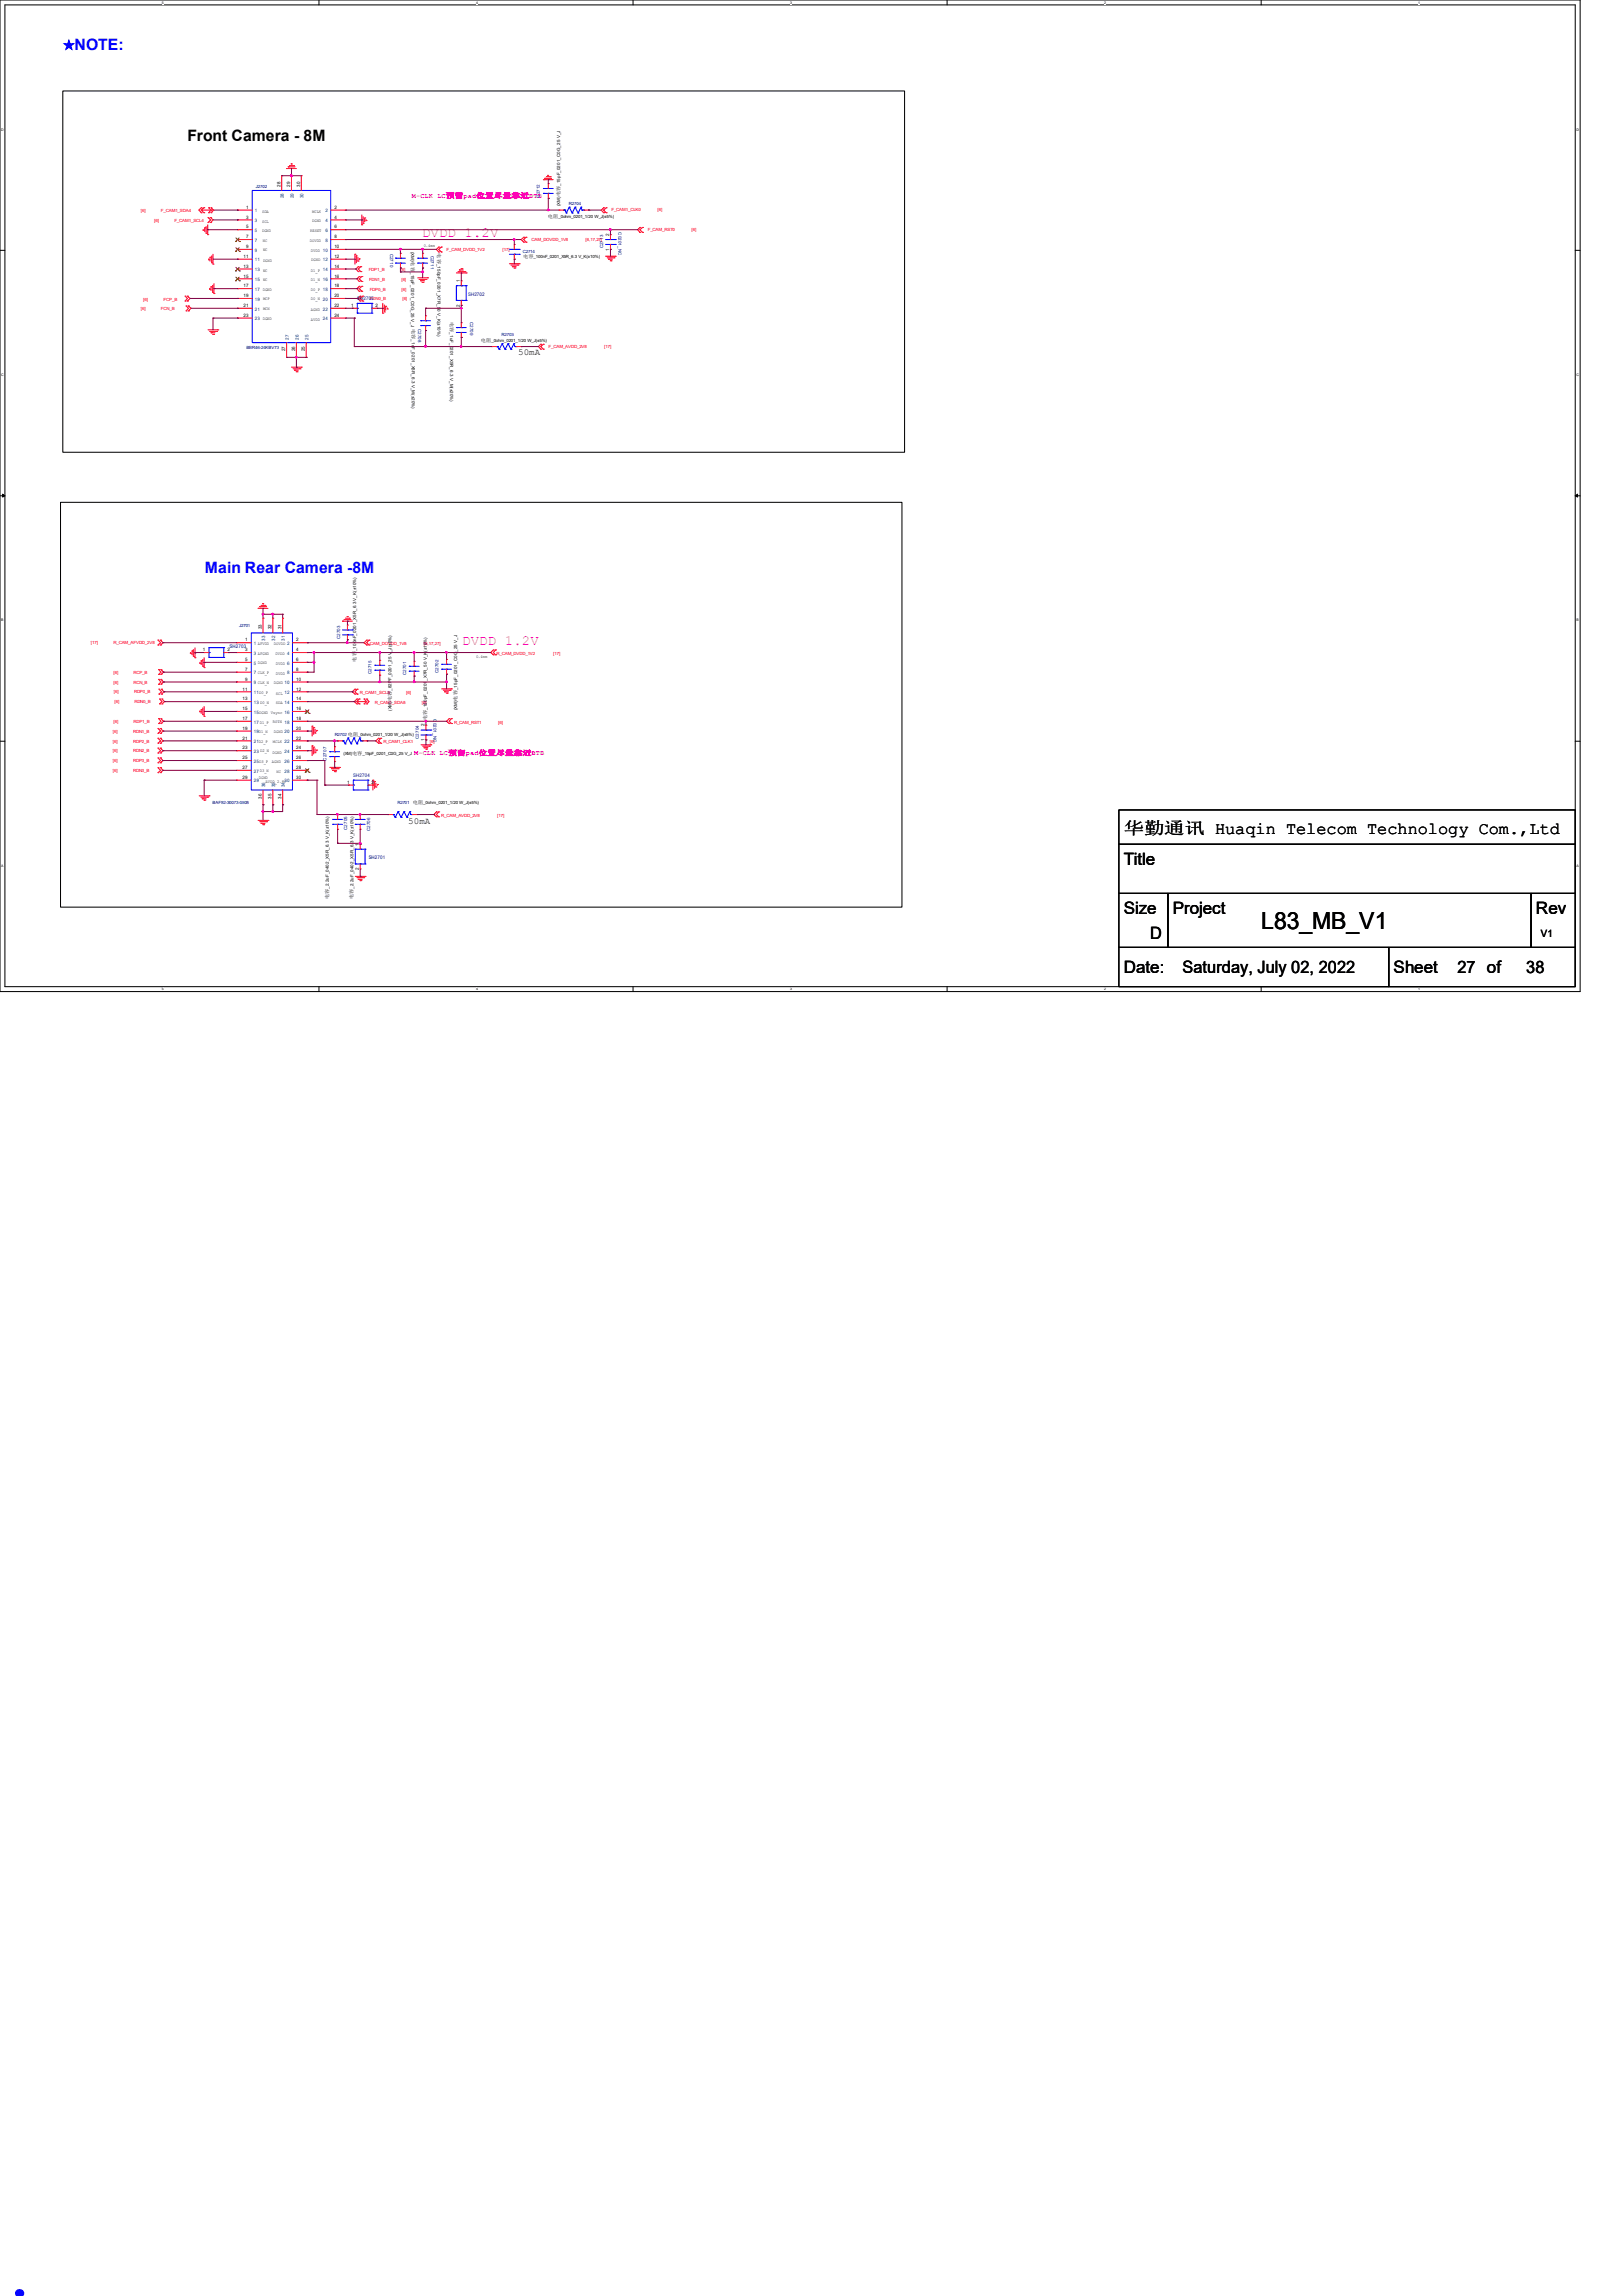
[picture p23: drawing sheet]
<svg xmlns="http://www.w3.org/2000/svg" width="210mm" height="297mm" viewBox="0 0 210 297" stroke-linecap="round" stroke-linejoin="round" font-family="sans-serif">
<defs><g id="words">
<text font-size="8.5" fill="#00f" x="0" y="297">.</text>
<text font-size="3" x="163.2" y="120.2">L83_MB_V1</text>
<g font-size="2.2">
<text x="145.4" y="107.9">华勤通讯 Huaqin Telecom Technology Com.,Ltd</text>
<text x="145.4" y="111.9">Title</text>
<text x="145.4" y="118.2">Size</text>
<text x="151.8" y="118.2">Project</text>
<text x="198.7" y="118.2">Rev</text>
<text x="145.4" y="125.9">Date:</text>
<text x="148.8" y="121.4">D</text>
<text x="153" y="125.9">Saturday, July 02, 2022</text>
<text x="180.3" y="125.9">Sheet</text>
<text x="188.6" y="125.9">27 of</text>
<text x="197.5" y="125.9">38</text>
</g>
<g font-size="2" fill="#00f">
<text x="9.7" y="6.4">NOTE:</text>
<text x="26.5" y="74.1">Main Rear Camera -8M</text>
</g>
<text font-size="2" x="24.3" y="18.2">Front Camera - 8M</text>
<g font-size="1.8" fill="#f0f">
<text x="54.6" y="30.6">DVDD 1.2V</text>
<text x="59.8" y="83.4">DVDD 1.2V</text>
</g>
<text font-size="1.7" fill="#00f" x="8.2" y="6.4">★</text>
<text font-size="1.3" x="199.4" y="121.2">V1</text>
<g font-size="1.2">
<text x="67.1" y="45.9">50mA</text>
<text x="52.8" y="106.6">50mA</text>
</g>
<g font-size=".9" fill="#f0f">
<text x="53.3" y="25.6">M-CLK LC预留pad位置尽量靠近BTB</text>
<text x="53.6" y="97.7">M-CLK LC预留pad位置尽量靠近BTB</text>
</g>
<g font-size=".6" fill="#f00">
<text x="18.2" y="27.5">[6]</text>
<text x="19.9" y="28.7">[6]</text>
<text x="20.8" y="27.5">F_CAM1_SDA4</text>
<text x="22.6" y="28.7">F_CAM1_SCL4</text>
<text x="79.1" y="27.3">F_CAM1_CLK0</text>
<text x="83.8" y="29.9">F_CAM_RST0</text>
<text x="85.1" y="27.3">[6]</text>
<text x="89.5" y="29.9">[6]</text>
<text x="47.7" y="35.1">FDP1_B</text>
<text x="51.8" y="35.1">[6]</text>
<text x="57.8" y="32.4">F_CAM_DVDD_1V2</text>
<text x="65" y="32.4">[17]</text>
<text x="68.8" y="31.2">CAM_DOVDD_1V8</text>
<text x="75.8" y="31.2">[6,17,27]</text>
<text x="18.2" y="40.1">[6]</text>
<text x="18.5" y="38.9">[6]</text>
<text x="20.8" y="40.1">FCN_B</text>
<text x="21.2" y="38.9">FCP_B</text>
<text x="47.8" y="36.3">FDN1_B</text>
<text x="47.8" y="37.6">FDP0_B</text>
<text x="47.9" y="38.9">FDN0_B</text>
<text x="51.9" y="36.3">[6]</text>
<text x="51.9" y="37.6">[6]</text>
<text x="52.1" y="38.9">[6]</text>
<text x="71" y="45">F_CAM_AVDD_2V8</text>
<text x="78.2" y="45">[17]</text>
<text x="11.8" y="83.4">[17]</text>
<text x="14.7" y="83.4">R_CAM_AFVDD_2V8</text>
<text x="47.9" y="83.4">CAM_DOVDD_1V8</text>
<text x="54.9" y="83.4">[6,17,27]</text>
<text x="14.7" y="87.2">[6]</text>
<text x="14.7" y="88.4">[6]</text>
<text x="14.7" y="89.7">[6]</text>
<text x="17.3" y="87.2">RCP_B</text>
<text x="17.3" y="88.4">RCN_B</text>
<text x="17.4" y="89.7">RDP0_B</text>
<text x="46.6" y="89.8">R_CAM1_SCL8</text>
<text x="52.6" y="89.8">[6]</text>
<text x="64.3" y="84.7">R_CAM_DVDD_1V2</text>
<text x="71.6" y="84.7">[17]</text>
<text x="14.6" y="94.8">[6]</text>
<text x="14.7" y="93.5">[6]</text>
<text x="14.8" y="91">[6]</text>
<text x="17.2" y="94.8">RDN1_B</text>
<text x="17.3" y="93.5">RDP1_B</text>
<text x="17.4" y="91">RDN0_B</text>
<text x="48.5" y="91.1">R_CAM1_SDA8</text>
<text x="54.6" y="91.1">[6]</text>
<text x="58.8" y="93.6">R_CAM_RST1</text>
<text x="64.5" y="93.6">[6]</text>
<text x="14.6" y="98.6">[6]</text>
<text x="14.6" y="99.9">[6]</text>
<text x="14.6" y="96.1">[6]</text>
<text x="14.6" y="97.3">[6]</text>
<text x="17.2" y="98.6">RDP3_B</text>
<text x="17.2" y="99.9">RDN3_B</text>
<text x="17.2" y="96.1">RDP2_B</text>
<text x="17.2" y="97.3">RDN2_B</text>
<text x="49.6" y="96.1">R_CAM1_CLK1</text>
<text x="55.6" y="96.1">[6]</text>
<text x="57.1" y="105.7">R_CAM_AVDD_2V8</text>
<text x="64.3" y="105.7">[17]</text>
</g>
<g font-size=".6">
<text x="31.8" y="27">1</text>
<text x="31.8" y="28.3">3</text>
<text x="31.8" y="29.5">5</text>
<text x="33.9" y="28.8">SCL</text>
<text x="33.9" y="27.5">SDA</text>
<text x="33.9" y="30">DGND</text>
<text x="36.3" y="24.2" transform="rotate(-90 36.3 24.2)">28</text>
<text x="37.5" y="24.2" transform="rotate(-90 37.5 24.2)">29</text>
<text x="38.8" y="24.2" transform="rotate(-90 38.8 24.2)">30</text>
<text x="40.4" y="27.5">MCLK</text>
<text x="40.4" y="28.7">DGND</text>
<text x="43.3" y="27">2</text>
<text x="43.3" y="28.3">4</text>
<text x="43.3" y="29.5">6</text>
<text x="70.9" y="28.2">电阻</text>
<text x="72.3" y="28.2">_0ohm_0201_1/20 W_J(±5%)</text>
<text x="72.5" y="25.4" transform="rotate(-90 72.5 25.4)">电容</text>
<text x="72.5" y="26.7" transform="rotate(-90 72.5 26.7)">(XM)</text>
<text x="72.5" y="24" transform="rotate(-90 72.5 24)">_15pF_0201_C0G_25 V_J</text>
<text x="31.5" y="33.4">11</text>
<text x="31.5" y="34.6">13</text>
<text x="31.5" y="35.9">15</text>
<text x="31.8" y="30.8">7</text>
<text x="31.8" y="32.1">9</text>
<text x="34" y="31.2">NC</text>
<text x="34" y="32.5">NC</text>
<text x="34" y="33.9">DGND</text>
<text x="34" y="35.1">NC</text>
<text x="40.1" y="31.2">DOVDD</text>
<text x="40.1" y="30.1">RESET</text>
<text x="40.2" y="32.6">DVDD 10</text>
<text x="40.2" y="35.1">D1_P 14</text>
<text x="40.3" y="33.7">DGND 12</text>
<text x="43.3" y="30.8">8</text>
<text x="43.3" y="32.1">10</text>
<text x="43.3" y="33.4">12</text>
<text x="43.3" y="34.6">14</text>
<text x="43.3" y="35.9">16</text>
<text x="53.2" y="33.8" transform="rotate(90 53.2 33.8)">电容</text>
<text x="53.2" y="32.6" transform="rotate(90 53.2 32.6)">(XM)</text>
<text x="53.2" y="35.2" transform="rotate(90 53.2 35.2)">_15pF_0201_C0G_25 V_J</text>
<text x="54.8" y="32">0.4mm</text>
<text x="56.6" y="32.8" transform="rotate(90 56.6 32.8)">电容</text>
<text x="56.6" y="34.1" transform="rotate(90 56.6 34.1)">_150pF_0201_X7R_50 V_K(±10%)</text>
<text x="67.7" y="33.4">电容</text>
<text x="69" y="33.4">_100nF_0201_X5R_6.3 V_K(±10%)</text>
<text x="78.8" y="32.4" transform="rotate(-90 78.8 32.4)">1</text>
<text x="78.8" y="30.5" transform="rotate(-90 78.8 30.5)">2</text>
<text x="31.5" y="37.2">17</text>
<text x="31.5" y="38.4">19</text>
<text x="31.5" y="39.7">21</text>
<text x="31.5" y="41">23</text>
<text x="34" y="38.9">MCP</text>
<text x="34" y="40.1">MCN</text>
<text x="34" y="36.4">NC</text>
<text x="40.2" y="37.7">D0_P 18</text>
<text x="40.2" y="38.8">D0_N 20</text>
<text x="40.2" y="40.2">AGND 22</text>
<text x="40.2" y="41.5">AVDD 24</text>
<text x="40.2" y="36.4">D1_N 16</text>
<text x="43.3" y="37.2">18</text>
<text x="43.3" y="38.4">20</text>
<text x="43.3" y="39.7">22</text>
<text x="43.3" y="41">24</text>
<text x="45.4" y="39.7">1</text>
<text x="48.6" y="39.7">2</text>
<text x="58.3" y="41.7" transform="rotate(90 58.3 41.7)">电容</text>
<text x="59.5" y="39.7" transform="rotate(-90 59.5 39.7)">2</text>
<text x="59.5" y="36.5" transform="rotate(-90 59.5 36.5)">1</text>
<text x="36.9" y="45.5" transform="rotate(-90 36.9 45.5)">27</text>
<text x="38.2" y="45.5" transform="rotate(-90 38.2 45.5)">26</text>
<text x="39.5" y="45.5" transform="rotate(-90 39.5 45.5)">25</text>
<text x="53.3" y="42.5" transform="rotate(90 53.3 42.5)">电容</text>
<text x="53.3" y="43.9" transform="rotate(90 53.3 43.9)">_1uF_0201_X5R_6.3 V_M(±20%)</text>
<text x="58.3" y="43" transform="rotate(90 58.3 43)">_1uF_0201_X5R_6.3 V_M(±20%)</text>
<text x="62.2" y="44.2">电阻</text>
<text x="63.6" y="44.2">_0ohm_0201_1/20 W_J(±5%)</text>
<text x="31.7" y="83">1</text>
<text x="33.9" y="81.4" transform="rotate(-90 33.9 81.4)">33</text>
<text x="35.1" y="81.4" transform="rotate(-90 35.1 81.4)">32</text>
<text x="35.4" y="83.4">DOVDD 2</text>
<text x="36.4" y="81.4" transform="rotate(-90 36.4 81.4)">31</text>
<text x="38.3" y="83">2</text>
<text x="26.2" y="84.2">1</text>
<text x="29.4" y="84.2">2</text>
<text x="31.4" y="89.3">11</text>
<text x="31.7" y="84.2">3</text>
<text x="31.7" y="85.5">5</text>
<text x="31.7" y="86.8">7</text>
<text x="31.7" y="88.1">9</text>
<text x="35.4" y="88.5">DGND 10</text>
<text x="35.6" y="84.7">DVDD 4</text>
<text x="35.7" y="89.9">SCL 12</text>
<text x="35.7" y="86.1">DVDD 6</text>
<text x="35.7" y="87.3">DVDD 8</text>
<text x="38.3" y="84.2">4</text>
<text x="38.3" y="85.5">6</text>
<text x="38.3" y="86.8">8</text>
<text x="38.3" y="88.1">10</text>
<text x="38.3" y="89.3">12</text>
<text x="46.1" y="85.6" transform="rotate(-90 46.1 85.6)">电容</text>
<text x="46.1" y="84.2" transform="rotate(-90 46.1 84.2)">_100nF_0201_X5R_6.3 V_K(±10%)</text>
<text x="50.7" y="89.4" transform="rotate(-90 50.7 89.4)">_82PF_0201_25 V_J(±5%)</text>
<text x="59.1" y="89.3" transform="rotate(-90 59.1 89.3)">_15pF_0201_C0G_25 V_J</text>
<text x="61.6" y="85.2">0.4mm</text>
<text x="31.4" y="90.6">13</text>
<text x="31.4" y="91.9">15</text>
<text x="31.4" y="93.1">17</text>
<text x="31.4" y="94.4">19</text>
<text x="31.4" y="95.7">21</text>
<text x="35.3" y="93.6">RSTN 18</text>
<text x="35.4" y="94.8">DGND 20</text>
<text x="35.7" y="91.1">SDA 14</text>
<text x="38.3" y="90.6">14</text>
<text x="38.3" y="91.9">16</text>
<text x="38.3" y="93.1">18</text>
<text x="38.3" y="94.4">20</text>
<text x="38.3" y="95.7">22</text>
<text x="45" y="95.3">电阻</text>
<text x="46.4" y="95.3">_0ohm_0201_1/20 W_J(±5%)</text>
<text x="50.7" y="90.7" transform="rotate(-90 50.7 90.7)">电容</text>
<text x="50.7" y="92" transform="rotate(-90 50.7 92)">(XM)</text>
<text x="54.9" y="95.9" transform="rotate(-90 54.9 95.9)">1</text>
<text x="54.9" y="94" transform="rotate(-90 54.9 94)">2</text>
<text x="55.2" y="93.2" transform="rotate(-90 55.2 93.2)">电容</text>
<text x="55.2" y="91.8" transform="rotate(-90 55.2 91.8)">_150pF_0201_X7R_50 V_K(±10%)</text>
<text x="59.1" y="90.6" transform="rotate(-90 59.1 90.6)">电容</text>
<text x="59.1" y="91.9" transform="rotate(-90 59.1 91.9)">(XM)</text>
<text x="31.4" y="96.9">23</text>
<text x="31.4" y="98.2">25</text>
<text x="31.4" y="99.5">27</text>
<text x="31.4" y="100.8">29</text>
<text x="33.5" y="100.7">DGND</text>
<text x="34.4" y="101.2">AVDD_2.8V30</text>
<text x="35.2" y="98.7">AGND</text>
<text x="35.3" y="97.5">DGND 24</text>
<text x="35.3" y="96.1">MCLK 22</text>
<text x="35.8" y="100">NC</text>
<text x="38.3" y="96.9">24</text>
<text x="38.3" y="98.2">26</text>
<text x="38.3" y="99.5">28</text>
<text x="38.3" y="100.8">30</text>
<text x="44.4" y="97.7">(XM)</text>
<text x="44.9" y="101.4">1</text>
<text x="45.6" y="97.7">电容</text>
<text x="46.9" y="97.7">_15pF_0201_C0G_25 V_J</text>
<text x="48.1" y="101.4">2</text>
<text x="33.9" y="103.3" transform="rotate(-90 33.9 103.3)">36</text>
<text x="35.1" y="103.3" transform="rotate(-90 35.1 103.3)">35</text>
<text x="36.4" y="103.3" transform="rotate(-90 36.4 103.3)">34</text>
<text x="53.4" y="104">电阻</text>
<text x="54.8" y="104">_0ohm_0201_1/20 W_J(±5%)</text>
<text x="46.4" y="112.6" transform="rotate(-90 46.4 112.6)">2</text>
<text x="46.4" y="109.4" transform="rotate(-90 46.4 109.4)">1</text>
<text x="42.5" y="116.3" transform="rotate(-90 42.5 116.3)">电容</text>
<text x="42.5" y="115" transform="rotate(-90 42.5 115)">_2.2uF_0402_X5R_6.3 V_K(±10%)</text>
<text x="45.7" y="116.3" transform="rotate(-90 45.7 116.3)">电容</text>
<text x="45.7" y="115" transform="rotate(-90 45.7 115)">_2.2uF_0402_X5R_6.3 V_K(±10%)</text>
</g>
<g font-size=".6" fill="#004080">
<text x="33" y="27.5">1</text>
<text x="33" y="28.7">3</text>
<text x="36.7" y="25.7" transform="rotate(-90 36.7 25.7)">28</text>
<text x="38" y="25.7" transform="rotate(-90 38 25.7)">29</text>
<text x="39.3" y="25.7" transform="rotate(-90 39.3 25.7)">30</text>
<text x="42.1" y="27.5">2</text>
<text x="42.1" y="28.7">4</text>
<text x="33" y="30">5</text>
<text x="33" y="31.3">7</text>
<text x="33" y="32.6">9</text>
<text x="33" y="33.8">11</text>
<text x="33" y="35.1">13</text>
<text x="42.1" y="30">6</text>
<text x="42.1" y="31.3">8</text>
<text x="33" y="36.4">15</text>
<text x="33" y="37.6">17 DGND</text>
<text x="33" y="38.9">19</text>
<text x="33" y="40.2">21</text>
<text x="33" y="41.4">23 DGND</text>
<text x="37.4" y="44" transform="rotate(-90 37.4 44)">27</text>
<text x="38.7" y="44" transform="rotate(-90 38.7 44)">26</text>
<text x="39.9" y="44" transform="rotate(-90 39.9 44)">25</text>
<text x="32.8" y="83.4">1 AFVDD</text>
<text x="34.3" y="82.9" transform="rotate(-90 34.3 82.9)">33</text>
<text x="35.6" y="82.9" transform="rotate(-90 35.6 82.9)">32</text>
<text x="36.9" y="82.9" transform="rotate(-90 36.9 82.9)">31</text>
<text x="32.8" y="84.7">3 AFGND</text>
<text x="32.8" y="86">5 DGND</text>
<text x="32.8" y="87.2">7 CLK_P</text>
<text x="32.8" y="88.5">9 CLK_N</text>
<text x="32.8" y="89.8">11D0_P</text>
<text x="32.8" y="91.1">13 D0_N</text>
<text x="32.8" y="92.3">15DGND Vsync 16</text>
<text x="32.8" y="93.6">17 D1_P</text>
<text x="32.8" y="94.9">19D1_N</text>
<text x="32.8" y="96.1">21D2_P</text>
<text x="32.8" y="97.4">23 D2_N</text>
<text x="32.8" y="98.7">25D3_P</text>
<text x="32.8" y="100">27 D3_N</text>
<text x="32.8" y="101.2">29</text>
<text x="34.3" y="101.9" transform="rotate(-90 34.3 101.9)">36</text>
<text x="35.6" y="101.9" transform="rotate(-90 35.6 101.9)">35</text>
<text x="36.8" y="98.7">26</text>
<text x="36.8" y="100">28</text>
<text x="36.9" y="101.9" transform="rotate(-90 36.9 101.9)">34</text>
</g>
<g font-size=".6" fill="#000080">
<text x="33.1" y="24.3">J2702</text>
<text x="69.9" y="25.6" transform="rotate(-90 69.9 25.6)">C2712</text>
<text x="73.6" y="26.5">R2704</text>
<text x="50.5" y="32.8" transform="rotate(90 50.5 32.8)">C2710</text>
<text x="55.8" y="33.1" transform="rotate(90 55.8 33.1)">C2711</text>
<text x="67.6" y="32.7">C2714</text>
<text x="78.1" y="32.1" transform="rotate(-90 78.1 32.1)">C2713</text>
<text x="80" y="30.1" transform="rotate(90 80 30.1)">C0201_NC</text>
<text x="46.2" y="38.8">SH2705</text>
<text x="60.6" y="38.3">SH2702</text>
<text x="60.8" y="41.6" transform="rotate(90 60.8 41.6)">C2709</text>
<text x="31.9" y="45.1">BBR46-24KBV73</text>
<text x="54.1" y="42.5" transform="rotate(90 54.1 42.5)">C2708</text>
<text x="64.9" y="43.5">R2703</text>
<text x="29.7" y="83.9">SH2703</text>
<text x="30.9" y="81.2">J2701</text>
<text x="44" y="82.7" transform="rotate(-90 44 82.7)">C2703</text>
<text x="48.1" y="87.2" transform="rotate(-90 48.1 87.2)">C2715</text>
<text x="52.5" y="87.3" transform="rotate(-90 52.5 87.3)">C2701</text>
<text x="56.7" y="87.1" transform="rotate(-90 56.7 87.1)">C2702</text>
<text x="43.3" y="95.3">R2702</text>
<text x="54.2" y="95.6" transform="rotate(-90 54.2 95.6)">C2704</text>
<text x="56.1" y="93" transform="rotate(90 56.1 93)">C0201_NC</text>
<text x="42.3" y="98.4" transform="rotate(-90 42.3 98.4)">C2707</text>
<text x="45.7" y="100.5">SH2704</text>
<text x="27.5" y="104">BAF92-30073-0508</text>
<text x="44.9" y="107.4" transform="rotate(-90 44.9 107.4)">C2705</text>
<text x="47.9" y="107.5" transform="rotate(-90 47.9 107.5)">C2706</text>
<text x="51.4" y="104">R2701</text>
<text x="47.7" y="111.1">SH2701</text>
</g>
<g font-size=".5">
<text x="21" y=".5">5</text>
<text x="61.6" y=".5">4</text>
<text x="102.2" y=".5">3</text>
<text x="142.9" y=".5">2</text>
<text x="183.5" y=".5">1</text>
<text x=".2" y="16.9">D</text>
<text x="204" y="16.9">D</text>
<text x=".2" y="48.6">C</text>
<text x="204" y="48.6">C</text>
<text x=".2" y="80.4">B</text>
<text x="204" y="80.4">B</text>
<text x=".2" y="112.1">A</text>
<text x="204" y="112.1">A</text>
<text x="21" y="128.1">5</text>
<text x="61.6" y="128.1">4</text>
<text x="102.2" y="128.1">3</text>
<text x="142.9" y="128.1">2</text>
<text x="183.5" y="128.1">1</text>
</g>
</g></defs>
<path d="M0 0h204.5v128.3h-204.5zM.6 .6h203.2v127h-203.2z" fill="none" stroke="#000" stroke-width=".13"/>
<g fill="#fff">
<path d="M21 .1h.2v.5h-.2z"/>
<path d="M21 127.7h.2v.5h-.2z"/>
</g>
<path d="M41.3 0v.6M41.3 127.6v.7" fill="none" stroke="#000" stroke-width=".13"/>
<g fill="#fff">
<path d="M61.6 .1h.2v.5h-.2z"/>
<path d="M61.6 127.7h.2v.5h-.2z"/>
</g>
<path d="M81.9 0v.6M81.9 127.6v.7" fill="none" stroke="#000" stroke-width=".13"/>
<g fill="#fff">
<path d="M102.2 .1h.2v.5h-.2z"/>
<path d="M102.2 127.7h.2v.5h-.2z"/>
</g>
<path d="M122.6 0v.6M122.6 127.6v.7" fill="none" stroke="#000" stroke-width=".13"/>
<g fill="#fff">
<path d="M142.9 .1h.2v.5h-.2z"/>
<path d="M142.9 127.7h.2v.5h-.2z"/>
</g>
<path d="M163.2 0v.6M163.2 127.6v.7" fill="none" stroke="#000" stroke-width=".13"/>
<g fill="#fff">
<path d="M183.5 .1h.2v.5h-.2z"/>
<path d="M183.5 127.7h.2v.5h-.2z"/>
<path d="M.2 16.5h.3v.5h-.3z"/>
<path d="M204 16.5h.3v.5h-.3z"/>
<path d="M.2 48.3h.3v.5h-.3z"/>
<path d="M204 48.3h.3v.5h-.3z"/>
</g>
<path d="M0 32.4h.6M203.8 32.4h.7" fill="none" stroke="#000" stroke-width=".13"/>
<g fill="#fff">
<path d="M.2 80h.2v.5h-.2z"/>
<path d="M204 80h.3v.5h-.3z"/>
</g>
<path d="M0 64.1h.6M203.8 64.1h.7" fill="none" stroke="#000" stroke-width=".13"/>
<path d="M.3 63.9l.3 .2-.3 .2zM203.8 64.1l.3-.2v.4z" fill="#000" stroke="#000" stroke-width=".13"/>
<g fill="#fff">
<path d="M.2 111.8h.3v.5h-.3z"/>
<path d="M204 111.8h.3v.5h-.3z"/>
</g>
<path d="M8.1 11.8h109v46.7h-109zM7.8 65h108.9v52.3h-108.9zM0 95.9h.6M203.8 95.9h.7M144.8 109.2h59v6.4h-59zM144.8 104.8h59v4.4h-59zM144.8 115.6h6.3v7h-6.3zM151.1 115.6h47v7h-47zM198.1 115.6h5.7v7h-5.7zM144.8 122.6h34.9v5h-34.9zM179.7 122.6h24.1v5h-24.1z" fill="none" stroke="#000" stroke-width=".13"/>
<g fill="none" stroke="#f00" stroke-width=".13">
<path d="M24 38.9h.1M24 38.3h.1M24 38.3l.3 .3-.3 .3M24.1 39.6h.1M24.1 39.6l.3 .3-.3 .3M24.3 38.3h.1M24.3 38.9h.1M24.3 38.3l.3 .3-.3 .3M24.4 39.6h.1M24.4 39.6l.3 .3-.3 .3M26 27.5h.1M26 26.9h.1"/>
<path d="M26 26.9l-.3 .3 .3 .3M26 27.2l.4 .3M26 27.2h1.3M26.3 29.8h.1M26.3 29.7v.1M26.4 27.5h.1M26.4 26.9h.1M26.4 26.9l-.4 .3M26.5 29.5h.1M26.5 29.5v.5M26.7 30.2h.1M26.7 29.3v.9"/>
<path d="M26.9 30.4h.1M26.9 29.1v1.3M26.9 28.8h.1M26.9 28.2h.1M26.9 28.2l.4 .2-.4 .4M27 33.6h.1M27 27.5h.1M27 26.9h.1M27 33.5v.1M27 26.9l.3 .3M27.1 37.4h.1M27.1 37.3v.1"/>
<path d="M27.2 33.3h.1M27.2 33.3v.5M27.3 28.2h.1M27.3 28.8h.1M27.3 28.2l.3 .2-.3 .4M27.3 37.1h.1M27.3 26.9h.1M27.3 27.5h.1M27.3 27.2h.1M27.3 37.1v.5M27.3 27.2l-.3 .3M27.3 26.9l.3 .3-.3 .3"/>
<path d="M27.4 34h.1M27.4 33.1v.9M27.5 37.8h.1M27.5 36.9v.9M27.6 34.2h.1M27.6 32.9v1.3M27.7 38h.1M27.7 36.7v1.3M30.7 27.2h.1M30.7 28.4h.1M30.7 29.7h.1M30.7 31h.1"/>
<path d="M30.7 32.3h.1M30.7 33.5h.1M30.7 34.8h.1M30.7 36.1h.1M30.7 37.3h.1M30.7 38.6h.1M30.7 39.9h.1M30.7 33.5h1.9M30.7 27.2h1.9M30.7 39.9h1.9M30.7 28.4h1.9M30.7 29.7h1.9"/>
<path d="M30.7 31h1.9M30.7 32.3h1.9M30.7 34.8h1.9M30.7 36.1h1.9M30.7 37.3h1.9M30.7 38.6h1.9M36.4 22.7h.1M36.4 22.7v1.9M37.1 21.8h.1M37.1 21.8h1.3M37.3 21.6h.1M37.3 21.6h.9"/>
<path d="M37.5 21.4h.5M37.7 21.2h.1M37.7 22.7h.1M37.7 22.7v1.9M38 21.4h.1M39 22.7h.1M39 22.7v1.9M42.8 33.5h1.9M42.8 27.2h1.9M42.8 39.9h1.9M42.8 28.4h1.9M42.8 29.7h1.9"/>
<path d="M42.8 31h1.9M42.8 32.3h1.9M42.8 34.8h1.9M42.8 36.1h1.9M42.8 37.3h1.9M42.8 38.6h1.9M44.7 27.2h.1M44.7 28.4h.1M44.7 29.7h.1M44.7 31h.1M44.7 32.3h.1M44.7 33.5h.1"/>
<path d="M44.7 34.8h.1M44.7 36.1h.1M44.7 37.3h.1M44.7 38.6h.1M44.7 39.9h.1M45.6 39.9h.1M45.6 39.9h.6M45.9 32.9h.1M45.9 32.9v1.3M46.1 33.1h.1M46.1 33.1v.9M46.3 33.8h.1"/>
<path d="M46.3 33.3v.5M46.4 34.5h.1M46.4 35.1h.1M46.4 34.5l-.3 .3 .3 .3M46.5 33.5h.1M46.5 35.8h.1M46.5 36.4h.1M46.5 37h.1M46.5 37.7h.1M46.5 33.5v.1M46.5 35.8l-.3 .3 .3 .3M46.5 37l-.3 .3 .3 .4"/>
<path d="M46.6 38.3h.1M46.6 38.9h.1M46.6 38.3l-.3 .3 .3 .3M46.7 35.1h.1M46.7 34.5h.1M46.7 34.5l-.3 .3 .3 .3M46.8 29.1h.1M46.8 36.4h.1M46.8 35.8h.1M46.8 37.7h.1M46.8 37h.1M46.8 27.8v1.3"/>
<path d="M46.8 35.8l-.3 .3 .3 .3M46.8 37l-.3 .3 .3 .4M46.9 38.9h.1M46.9 38.3h.1M46.9 38.3l-.3 .3 .3 .3M47 28.9h.1M47 28v.9M47.2 28.2h.1M47.2 28.2v.5M47.4 28.5h.1M47.4 28.4v.1M48.1 39.9h.7"/>
<path d="M48.8 39.9h.1M49.5 39.2v1.3M49.7 39.5v.8M49.9 39.6h.1M49.9 39.6v.5M50.1 40h.1M50.1 39.8v.2M51.8 32.8h.1M51.8 34.7h.1M51.8 32.8v.6M51.8 34v.7M54.1 35.9h1.2"/>
<path d="M54.2 36.2h.9M54.4 36.3h.1M54.4 36.3h.5M54.6 36.5h.1M54.7 32.8h.1M54.7 34.7h.1M54.7 32.8v.6M54.7 34v.7M54.7 36.5h.1M55.1 36.2h.1M55.3 35.9h.1M56.8 32.6h.1"/>
<path d="M56.8 32h.1M56.8 32l-.3 .3 .3 .3M57.1 32h.1M57.1 32.6h.1M57.1 32l-.3 .3 .3 .3M59.1 35.3h1.2M59.3 35.1h.9M59.4 34.9h.1M59.4 34.9h.5M59.6 34.8h.2M59.7 39.5h.1M59.7 36.3h.1"/>
<path d="M59.7 36.3v.7M59.7 38.9v.6M59.8 34.8h.1M60.2 35.1h.1M60.3 35.3h.1M65.9 34.1h1.3M66.1 34.3h.9M66.3 34.5h.1M66.3 34.5h.5M66.5 34.7h.1M66.5 31.6h.1M66.5 33.5h.1"/>
<path d="M66.5 31.6v.7M66.5 32.9v.6M66.6 34.7h.1M67 34.3h.1M67.2 34.1h.1M67.8 31.3h.1M67.8 30.7h.1M67.8 30.7l-.4 .3 .4 .3M68.1 30.7h.1M68.1 31.3h.1M68.1 30.7l-.3 .3 .3 .3M70.3 23.2h.1"/>
<path d="M70.3 23.2h1.3M70.5 23.1h.1M70.5 23.1h.9M70.7 22.9h.5M70.9 22.7h.1M71 23.7h.1M71 25.7h.1M71 23.7v.7M71 25v.7M71.2 22.9h.1M72.3 27.2h.1M72.3 27.2h.7"/>
<path d="M75.5 27.2h.7M76.2 27.2h.1M78.1 27.5h.1M78.1 26.9h.1M78.1 26.9l-.3 .3 .3 .3M78.4 33.1h1.2M78.4 26.9h.1M78.4 27.5h.1M78.4 26.9l-.3 .3 .3 .3M78.6 33.4h.9M78.7 33.5h.1M78.7 33.5h.5"/>
<path d="M79 33.7h.1M79 32.3h.1M79 30.4h.1M79 30.4v.6M79 31.6v.7M79.1 33.7h.1M79.5 33.4h.1M79.6 33.1h.1M82.8 30.1h.1M82.8 29.4h.1M82.8 29.4l-.3 .3 .3 .4M83.1 29.4h.1"/>
<path d="M83.1 30.1h.1M83.1 29.4l-.3 .3 .3 .4M24.1 40.2h.1M24.4 40.2h.1M26.9 42.7h1.3M27.1 42.9h.9M27.3 43.1h.1M27.3 43.1h.5M27.5 43.3h.1M27.6 43.3h.1M28 42.9h.1M28.2 42.7h.1"/>
<path d="M30.7 41.1h.1M30.7 41.1h1.9M37.1 46.2h.1M37.1 44.3v1.9M37.7 47.5h1.3M37.9 47.7h.9M38.1 47.9h.1M38.1 47.9h.5M38.3 48.1h.1M38.4 46.2h.1M38.4 44.3v1.9M38.4 48.1h.1"/>
<path d="M38.8 47.7h.1M39 47.5h.1M39.6 46.2h.1M39.6 44.3v1.9M42.8 41.1h1.9M44.7 41.1h.1M49.5 40.5h.1M49.7 40.3h.1M55.1 40.9h.1M55.1 42.8h.1M55.1 40.9v.6M55.1 42.1v.7"/>
<path d="M59.7 41.7h.1M59.7 43.6h.1M59.7 41.7v.7M59.7 43v.6M63.6 44.8h.1M63.6 44.8h.7M66.8 44.8h.6M67.4 44.8h.1M70 45.2h.1M70 44.5h.1M70 44.5l-.3 .3 .3 .4M70.3 44.5h.1"/>
<path d="M70.3 45.2h.1M70.3 44.5l-.3 .3 .3 .4M33.4 78.7h.1M33.4 78.7h1.3M33.6 78.5h.1M33.6 78.5h.9M33.8 78.3h.5M34 78.1h.1M34 80h.1M34 80v1.9M34.3 78.3h.1M35.3 80h.1"/>
<path d="M35.3 80v1.9M36.6 80h.1M36.6 80v1.9M44.7 80h.5M44.9 79.8h.1M45.2 80h.1M20.4 83.4h.1M20.4 82.8h.1M20.4 94.9h.1M20.4 94.2h.1M20.4 98.7h.1M20.4 98h.1"/>
<path d="M20.4 99.9h.1M20.4 99.3h.1M20.4 96.1h.1M20.4 95.5h.1M20.4 97.4h.1M20.4 96.8h.1M20.4 82.8l.4 .3-.4 .3M20.4 94.2l.4 .4-.4 .3M20.4 98l.4 .4-.4 .3M20.4 99.3l.4 .4-.4 .2M20.4 95.5l.4 .3-.4 .3M20.4 96.8l.4 .3-.4 .3"/>
<path d="M20.5 93.6h.1M20.5 93h.1M20.5 87.2h.1M20.5 86.6h.1M20.5 88.5h.1M20.5 87.9h.1M20.5 93l.3 .3-.3 .3M20.5 86.6l.3 .4-.3 .2M20.5 87.9l.3 .3-.3 .3M20.6 89.8h.1M20.6 89.2h.1M20.6 89.2l.3 .3-.3 .3"/>
<path d="M20.7 91.1h.1M20.7 90.4h.1M20.7 90.4l.3 .4-.3 .3M20.8 82.8h.1M20.8 83.4h.1M20.8 94.2h.1M20.8 94.9h.1M20.8 98h.1M20.8 98.7h.1M20.8 99.3h.1M20.8 99.9h.1M20.8 95.5h.1"/>
<path d="M20.8 96.1h.1M20.8 96.8h.1M20.8 97.4h.1M20.8 82.8l.3 .3-.3 .3M20.8 94.2l.3 .4-.3 .3M20.8 98l.3 .4-.3 .3M20.8 99.3l.3 .4-.3 .2M20.8 95.5l.3 .3-.3 .3M20.8 96.8l.3 .3-.3 .3M20.8 93h.1M20.8 93.6h.1M20.8 86.6h.1"/>
<path d="M20.8 87.2h.1M20.8 87.9h.1M20.8 88.5h.1M20.8 93l.4 .3-.4 .3M20.8 86.6l.4 .4-.4 .2M20.8 87.9l.4 .3-.4 .3M20.9 89.2h.1M20.9 89.8h.1M20.9 89.2l.3 .3-.3 .3M21 90.4h.1M21 91.1h.1M21 90.4l.3 .4-.3 .3"/>
<path d="M24.6 84.5h.1M24.6 84.4v.1M24.8 84.2h.1M24.8 84.2v.5M25 84.9h.1M25 84v.9M25.2 85.1h.1M25.2 83.8v1.3M25.9 85.8h.1M25.9 92.1h.1M25.9 85.7v.1M25.9 91.9v.2"/>
<path d="M26 85.5h.1M26 91.8h.1M26 85.5v.5M26 91.8v.5M26.2 86.2h.1M26.2 92.5h.1M26.2 85.3v.9M26.2 91.6v.9M26.4 86.4h.1M26.4 92.7h.1M26.4 84.4h.1M26.4 85.1v1.3"/>
<path d="M26.4 91.4v1.3M26.4 84.4h.7M29 84.4h.6M29.6 84.4h.1M30.6 83.1h.1M30.6 84.4h.1M30.6 85.7h.1M30.6 87h.1M30.6 88.2h.1M30.6 89.5h.1M30.6 90.8h.1M30.6 92h.1"/>
<path d="M30.6 93.3h.1M30.6 94.6h.1M30.6 95.8h.1M30.6 97.1h.1M30.6 98.4h.1M30.6 99.7h.1M30.6 89.5h1.9M30.6 99.7h1.9M30.6 90.8h1.9M30.6 84.4h1.9M30.6 95.8h1.9M30.6 83.1h1.9"/>
<path d="M30.6 85.7h1.9M30.6 87h1.9M30.6 88.2h1.9M30.6 92h1.9M30.6 93.3h1.9M30.6 94.6h1.9M30.6 97.1h1.9M30.6 98.4h1.9M37.8 89.5h2M37.8 99.7h2M37.8 90.8h2M37.8 84.4h2"/>
<path d="M37.8 95.8h2M37.8 83.1h2M37.8 85.7h2M37.8 87h2M37.8 88.2h2M37.8 92h2M37.8 93.3h2M37.8 94.6h2M37.8 97.1h2M37.8 98.4h2M39.8 83.1h.1M39.8 84.4h.1"/>
<path d="M39.8 85.7h.1M39.8 87h.1M39.8 88.2h.1M39.8 89.5h.1M39.8 90.8h.1M39.8 92h.1M39.8 93.3h.1M39.8 94.6h.1M39.8 95.8h.1M39.8 97.1h.1M39.8 98.4h.1M39.8 99.7h.1"/>
<path d="M40.4 93.9h.1M40.4 96.5h.1M40.4 93.9v1.3M40.4 96.5v1.2M40.6 94.1h.1M40.6 96.6h.1M40.6 94.1v.9M40.6 96.6v.9M40.8 94.8h.1M40.8 97.4h.1M40.8 94.3v.5M40.8 96.9v.5"/>
<path d="M41 94.5h.1M41 97h.1M41 94.5v.1M41 97v.2M42.7 99.3h1.2M42.9 99.4h.9M43.1 99.7h.1M43.1 99.7h.5M43.3 99.8h.1M43.3 96.6h.1M43.3 98.5h.1M43.3 96.6v.6"/>
<path d="M43.3 97.9v.6M43.4 99.8h.1M43.7 95.8h.1M43.7 95.8h.6M43.8 99.4h.1M43.9 99.3h.1M44.3 80.3h.1M44.3 80.3h1.3M44.5 80.1h.1M44.5 80.1h.9M45 80.9h.1M45 82.8h.1"/>
<path d="M45 80.9v.6M45 82.1v.7M45.9 89.2h.1M45.9 89.8h.1M45.9 89.2l-.3 .3 .3 .3M46.2 90.4h.1M46.2 91.1h.1M46.2 90.8h.1M46.2 90.8l.3 .3M46.2 90.4l-.4 .4 .4 .3M46.2 90.8h1.3M46.2 89.8h.1"/>
<path d="M46.2 89.2h.1M46.2 89.2l-.3 .3 .3 .3M46.5 91.1h.1M46.5 90.4h.1M46.5 90.4l-.3 .4M46.9 95.8h.6M47.1 91.1h.1M47.1 90.4h.1M47.1 90.4l.4 .4M47.5 83.4h.1M47.5 82.8h.1M47.5 91.1h.1"/>
<path d="M47.5 90.4h.1M47.5 82.8l-.4 .3 .4 .3M47.5 90.4l.3 .4-.3 .3M47.5 90.8l-.4 .3M47.5 95.8h.1M47.8 82.8h.1M47.8 83.4h.1M47.8 82.8l-.3 .3 .3 .3M49 95.5h.1M49 96.1h.1M49 95.5l-.4 .3 .4 .3M49.1 85.4h.1"/>
<path d="M49.1 87.3h.1M49.1 85.4v.7M49.1 86.7v.6M49.3 96.1h.1M49.3 95.5h.1M49.3 95.5l-.3 .3 .3 .3M53.6 85.6h.1M53.6 87.5h.1M53.6 85.6v.6M53.6 86.8v.7M54.5 96.4h1.3M54.7 96.5h.9"/>
<path d="M54.9 96.7h.1M54.9 96.7h.5M55.1 96.9h.1M55.1 95.7h.1M55.1 93.8h.1M55.1 93.8v.6M55.1 95.1v.6M55.2 96.9h.1M55.6 96.5h.1M55.8 96.4h.1M57.1 89.1h1.3M57.4 89.3h.9"/>
<path d="M57.5 89.5h.1M57.5 89.5h.5M57.7 89.7h.2M57.8 85.3h.1M57.8 87.2h.1M57.8 85.3v.6M57.8 86.6v.6M57.9 89.7h.1M58.1 93h.1M58.1 93.6h.1M58.1 93l-.3 .3 .3 .3M58.3 89.3h.1"/>
<path d="M58.4 89.1h.1M58.4 93.6h.1M58.4 93h.1M58.4 93l-.3 .3 .3 .3M63.8 84.7h.1M63.8 84.1h.1M63.8 84.1l-.3 .3 .3 .3M64.1 84.1h.1M64.1 84.7h.1M64.1 84.1l-.3 .3 .3 .3M25.8 103h1.3M26 103.1h.9"/>
<path d="M26.2 103.3h.1M26.2 103.3h.5M26.4 103.5h.1M26.5 103.5h.1M26.9 103.1h.1M27.1 103h.1M30.6 100.9h.1M30.6 100.9h1.9M33.4 106.1h1.3M33.6 106.3h.9M33.8 106.5h.1M33.8 106.5h.5"/>
<path d="M34 106.7h.1M34 104.1h.1M34 102.2v1.9M34.1 106.7h.1M34.5 106.3h.1M34.7 106.1h.1M35.3 104.1h.1M35.3 102.2v1.9M36.6 104.1h.1M36.6 102.2v1.9M37.8 100.9h2M39.8 100.9h.1"/>
<path d="M43.7 105.4h.1M43.7 107.3h.1M43.7 105.4v.6M43.7 106.6v.7M45.1 101.6h.1M45.1 101.6h.6M46 113.4h1.2M46.2 113.5h.9M46.4 113.7h.1M46.4 113.7h.5M46.6 113.9h.1M46.6 112.4h.1"/>
<path d="M46.6 109.2h.1M46.6 105.4h.1M46.6 107.3h.1M46.6 105.4v.6M46.6 106.6v.7M46.6 109.2v.7M46.6 111.8v.6M46.7 113.9h.1M47.1 113.5h.1M47.2 113.4h.1M47.6 101.6h.7M48.3 100.9h.1"/>
<path d="M48.3 101.6h.1M48.3 100.9v1.3M48.5 101.1h.1M48.5 101.1v.9M48.6 101.8h.1M48.6 101.3v.5M48.9 101.5h.1M48.9 101.5v.1M50.2 105.4h.1M50.2 105.4h.6M53.3 105.4h.7M54 105.4h.1"/>
<path d="M56.5 105h.1M56.5 105.7h.1M56.5 105l-.4 .4 .4 .3M56.8 105.7h.1M56.8 105h.1M56.8 105l-.3 .4 .3 .3"/>
</g>
<g fill="none" stroke="#00f" stroke-width=".13">
<path d="M32.6 24.6h10.2v19.7h-10.2zM46.2 39.9h.1M46.2 39.2h.1M46.2 39.2h1.9M46.2 39.2v1.3M48.1 39.9h.1M48.1 39.2h.1M48.1 39.2v1.3M51.2 33.4h.1M51.2 34h.1M51.2 33.4h1.3M51.2 34h1.3"/>
<path d="M51.8 33.4h.1M51.8 34h.1M54.1 33.4h.1M54.1 34h.1M54.1 33.4h1.2M54.1 34h1.2M54.7 33.4h.1M54.7 34h.1M59.1 37h.1M59.1 38.9h.1M59.1 37h1.2M59.1 37v1.9"/>
<path d="M59.1 38.9h1.2M59.7 38.9h.1M59.7 37h.1M60.3 37h.1M60.3 38.9h.1M60.3 37v1.9M65.9 32.3h1.3M65.9 32.9h1.3M66.5 32.3h.1M66.5 32.9h.1M67.2 32.3h.1M67.2 32.9h.1"/>
<path d="M70.3 24.4h.1M70.3 25h.1M70.3 24.4h1.3M70.3 25h1.3M71 24.4h.1M71 25h.1M73 27.2h.1M73.1 27.2h.1M73.1 27.2l.2 .4M73.3 27.6h.1M73.7 26.8h.1M73.7 26.8l.3 .8"/>
<path d="M73.7 26.8l-.4 .8M74 27.6h.1M74.4 26.8h.1M74.4 26.8l.4 .8M74.4 26.8l-.4 .8M74.8 27.6h.1M75.2 26.8h.1M75.2 26.8l.1 .4M75.2 26.8l-.4 .8M75.3 27.2h.1M75.3 27.2h.2M75.5 27.2h.1"/>
<path d="M78.4 31.6h1.2M78.4 31h1.2M79 31.6h.1M79 31h.1M79.6 31.6h.1M79.6 31h.1M46.2 40.5h.1M46.2 40.5h1.9M48.1 40.5h.1M54.4 41.5h.1M54.4 42.1h.1M54.4 41.5h1.3"/>
<path d="M54.4 42.1h1.3M55.1 41.5h.1M55.1 42.1h.1M59.1 42.4h.1M59.1 43h.1M59.1 42.4h1.2M59.1 43h1.2M59.7 42.4h.1M59.7 43h.1M64.3 44.8h.1M64.4 44.8h.1M64.4 44.8l.2 .4"/>
<path d="M64.6 45.2h.1M65 44.4h.1M65 44.4l.4 .8M65 44.4l-.4 .8M65.4 45.2h.1M65.7 44.4h.1M65.7 44.4l.4 .8M65.7 44.4l-.3 .8M66.1 45.2h.1M66.5 44.4h.1M66.5 44.4l.1 .4M66.5 44.4l-.4 .8"/>
<path d="M66.6 44.8h.1M66.6 44.8h.2M66.8 44.8h.1M27.1 84.4h.1M27.1 83.8h.1M27.1 85h.1M27.1 83.8h1.9M27.1 83.8v1.2M27.1 85h1.9M29 84.4h.1M29 85h.1M29 83.8h.1"/>
<path d="M29 83.8v1.2M32.5 81.9h5.3v20.3h-5.3zM42.7 97.2h.1M42.7 97.9h.1M42.7 97.2h1.2M42.7 97.9h1.2M43.3 97.2h.1M43.3 97.9h.1M44.3 95.8h.1M44.3 81.5h1.3M44.3 82.1h1.3M44.4 95.8h.1"/>
<path d="M44.4 95.8l.3 .4M44.7 96.2h.1M45 81.5h.1M45 82.1h.1M45 95.5h.1M45 95.5l.4 .7M45 95.5l-.3 .7M45.4 96.2h.1M45.6 81.5h.1M45.6 82.1h.1M45.8 95.5h.1M45.8 95.5l.4 .7"/>
<path d="M45.8 95.5l-.4 .7M46.2 96.2h.1M46.6 95.5h.1M46.6 95.5l.1 .3M46.6 95.5l-.4 .7M46.7 95.8h.1M46.7 95.8h.2M46.9 95.8h.1M48.5 86.1h.1M48.5 86.7h.1M48.5 86.1h1.3M48.5 86.7h1.3"/>
<path d="M49.1 86.1h.1M49.1 86.7h.1M53 86.2h.1M53 86.8h.1M53 86.2h1.2M53 86.8h1.2M53.6 86.2h.1M53.6 86.8h.1M54.5 95.1h1.3M54.5 94.4h1.3M55.1 95.1h.1M55.1 94.4h.1"/>
<path d="M55.8 95.1h.1M55.8 94.4h.1M57.1 85.9h.1M57.1 86.6h.1M57.1 85.9h1.3M57.1 86.6h1.3M57.8 85.9h.1M57.8 86.6h.1M43.1 106h.1M43.1 106.6h.1M43.1 106h1.2M43.1 106.6h1.2"/>
<path d="M43.7 106h.1M43.7 106.6h.1M45.7 101.6h.1M45.7 102.2h.1M45.7 100.9h.1M45.7 102.2h1.9M45.7 100.9v1.3M45.7 100.9h1.9M46 109.9h.1M46 111.8h.1M46 106h.1M46 106.6h.1"/>
<path d="M46 109.9v1.9M46 109.9h1.2M46 111.8h1.2M46 106h1.2M46 106.6h1.2M46.6 111.8h.1M46.6 109.9h.1M46.6 106h.1M46.6 106.6h.1M47.2 109.9h.1M47.2 111.8h.1M47.2 109.9v1.9"/>
<path d="M47.6 101.6h.1M47.6 100.9h.1M47.6 102.2h.1M47.6 100.9v1.3M50.8 105.4h.1M50.9 105.4h.1M50.9 105.4l.2 .3M51.1 105.7h.1M51.5 105h.1M51.5 105l.4 .7M51.5 105l-.4 .7M51.9 105.7h.1"/>
<path d="M52.3 105h.1M52.3 105l.4 .7M52.3 105l-.4 .7M52.7 105.7h.1M53 105h.1M53 105l.2 .4M53 105l-.3 .7M53.2 105.4h.1M53.3 105.4h.1"/>
</g>
<g fill="none" stroke="#804000" stroke-width=".13">
<path d="M30.5 31.2h.1M30.5 32.5h.1M30.5 35.1h.1M30.5 36.3h.1M30.5 30.8l.5 .4M30.5 32l.5 .5M30.5 34.6l.5 .5M30.5 35.9l.5 .4M30.9 30.8l-.4 .4M30.9 32l-.4 .5M30.9 34.6l-.4 .5M30.9 35.9l-.4 .4"/>
<path d="M31 31.2h.1M31 32.5h.1M31 35.1h.1M31 36.3h.1M39.5 92.3h.1M39.5 99.9h.1M39.5 91.8l.5 .5M39.5 99.4l.5 .5M40 91.8l-.5 .5M40 99.4l-.5 .5M40 92.3h.1M40 99.9h.1"/>
</g>
<g fill="none" stroke="#800040" stroke-width=".13">
<path d="M24.6 38.6h6.1M24.7 39.9h6M26.9 29.7h.1M26.9 29.7h3.8M27.6 28.4h3.1M27.6 33.5h3.1M27.6 27.2h3.1M27.7 37.3h.1M27.7 37.3h3M30.7 27.2h.1M30.7 28.4h.1M30.7 33.5h.1"/>
<path d="M30.7 38.6h.1M30.7 39.9h.1M36.4 22.7h2.6M37.7 22.7h.1M37.7 21.8v.9M44.7 27.2h27.6M44.7 28.4h2.1M44.7 29.7h37.8M44.7 31h22.7M44.7 32.3h11.8M44.7 33.5h1.2M44.7 37.3h1.5"/>
<path d="M44.7 38.6h1.6M44.7 39.9h.9M44.7 36.1h1.5M44.7 34.8h1.4M45.6 39.9h.1M45.9 33.5h.1M46.1 34.8h.1M46.2 36.1h.1M46.2 37.3h.1M46.3 38.6h.1M46.8 28.4h.1M48.8 39.9h.7"/>
<path d="M49.5 39.9h.1M51.8 32.3h.1M51.8 34.7h.1M51.8 35.2h.1M51.8 32.3v.5M51.8 34.7v.5M51.8 35.2h2.9M54.7 32.3h.1M54.7 34.7h.1M54.7 35.2h.1M54.7 32.3v.5M54.7 34.7v1.2"/>
<path d="M55.1 39.9h.1M55.1 39.9h4.6M55.1 39.9v1M59.7 35.3h.1M59.7 39.5h.1M59.7 39.9h.1M59.7 35.3v1M59.7 39.5v2.2M66.5 31h.1M66.5 33.5h.1M66.5 31v.6M66.5 33.5v.6"/>
<path d="M71 23.2h.1M71 25.7h.1M71 27.2h.1M71 23.2v.5M71 25.7v1.5M76.2 27.2h.1M76.2 27.2h1.6M79 29.7h.1M79 32.3h.1M79 29.7v.7M79 32.3v.8M27.6 41.1h.1"/>
<path d="M27.6 41.1h3.1M27.6 41.1v1.6M30.7 41.1h.1M37.1 46.2h2.5M38.4 46.2h.1M38.4 47.5h.1M38.4 46.2v1.3M39.6 46.2h.1M44.7 41.1h1.1M45.8 44.8h.1M45.8 41.1h.1M45.8 44.8h17.8"/>
<path d="M45.8 41.1v3.7M55.1 42.8h.1M55.1 44.8h.1M55.1 42.8v2M59.7 43.6h.1M59.7 44.8h.1M59.7 43.6v1.2M67.4 44.8h.1M67.4 44.8h2.3M34 78.7h.1M34 79.5h.1M34 78.7v1.3"/>
<path d="M34 79.5h2.6M35.3 79.5h.1M35.3 79.5v.5M36.6 79.5h.1M36.6 79.5v.5M21.1 83.1h.1M21.1 95.8h.1M21.1 97.1h.1M21.1 98.4h.1M21.1 99.7h.1M21.1 94.6h.1M21.1 83.1h9.5"/>
<path d="M21.1 94.6h9.5M21.1 95.8h9.5M21.1 97.1h9.5M21.1 98.4h9.5M21.1 99.7h9.5M21.2 93.3h.1M21.2 88.2h.1M21.2 87h.1M21.2 87h9.4M21.2 88.2h9.4M21.2 93.3h9.4M21.2 89.5h.1"/>
<path d="M21.2 89.5h9.4M21.3 90.8h.1M21.3 90.8h9.3M25.2 84.5h.1M25.2 84.4h.1M25.2 84.4h1.2M25.2 84.4v.1M26.4 85.7h.1M26.4 92h.1M26.4 85.7h4.2M26.4 92h4.2M29.6 84.4h.1"/>
<path d="M29.6 84.4h1M39.8 83.1h.1M39.8 85.7h.1M39.8 87h.1M39.8 94.6h.1M39.8 95.8h.1M39.8 97.1h.1M39.8 98.4h.1M39.8 83.1h7.3M39.8 84.4h23.7M39.8 85.7h.8M39.8 88.2h18"/>
<path d="M39.8 89.5h5.8M39.8 90.8h6M39.8 93.3h18M39.8 94.6h.6M39.8 95.8h3.9M39.8 97.1h.6M39.8 98.4h2.2v3.2M40.6 84.4h.1M40.6 85.7h.1M40.6 84.4v2.6h-.8M43.3 95.8h.1M43.3 99.3h.1"/>
<path d="M43.3 95.8v.8M43.3 98.5v.8M45 80.3h.1M45 82.8h.1M45 83.1h.1M45 80.3v.6M45 82.8v.3M45.6 89.5h.1M45.8 90.8h.1M47.5 95.8h.1M47.5 95.8h1.1M49.1 88.2h.1"/>
<path d="M49.1 84.4h.1M49.1 84.4v1M49.1 87.3v.9M53.6 84.4h.1M53.6 87.5h.1M53.6 88.2h.1M53.6 84.4v1.2M53.6 87.5v.7M55.1 93.3h.1M55.1 95.7h.1M55.1 93.3v.5M55.1 95.7v.7"/>
<path d="M57.8 84.4h.1M57.8 87.2h.1M57.8 88.2h.1M57.8 84.4v.9M57.8 87.2v1.9M26.4 100.9h.1M26.4 100.9v2.1M26.4 100.9h4.2M34 104.1h.1M34 105h.1M34 104.1v2M35.3 104.1h.1"/>
<path d="M35.3 105h.1M35.3 104.1v.9M36.6 104.1h.1M36.6 104.1v.9h-2.6M39.8 100.9h.1M39.8 100.9h1.2M41 100.9h.1M41 100.9v4.5h9.2M42 101.6h.1M42 101.6h3.1M43.7 105.4h.1M43.7 109.1h.1"/>
<path d="M43.7 107.3v1.8M43.7 109.1h2.9M46.6 105.4h.1M46.6 109.1h.1M46.6 113.4h.1M46.6 109.2h.1M46.6 107.3v1.9M46.6 112.4v1M50.2 105.4h.1M54 105.4h2.1M56.1 105.4h.1"/>
</g>
<g fill="#f0f" stroke="#f0f" stroke-width=".13">
<circle cx="54.7" cy="32.2" r=".11"/>
<circle cx="54.7" cy="35.2" r=".11"/>
<circle cx="59.7" cy="39.9" r=".11"/>
<circle cx="55.1" cy="44.8" r=".11"/>
<circle cx="59.7" cy="44.8" r=".11"/>
<circle cx="35.3" cy="79.4" r=".11"/>
<circle cx="34" cy="79.4" r=".11"/>
<circle cx="44.9" cy="83.1" r=".11"/>
<circle cx="57.8" cy="84.4" r=".11"/>
<circle cx="57.8" cy="88.2" r=".11"/>
<circle cx="55.1" cy="93.3" r=".11"/>
<circle cx="43.3" cy="95.8" r=".11"/>
<circle cx="34" cy="105" r=".11"/>
<circle cx="35.3" cy="105" r=".11"/>
<circle cx="43.7" cy="105.3" r=".11"/>
<circle cx="46.6" cy="105.3" r=".11"/>
<circle cx="49.1" cy="84.4" r=".11"/>
<circle cx="53.6" cy="84.4" r=".11"/>
<circle cx="49.1" cy="88.2" r=".11"/>
<circle cx="53.6" cy="88.2" r=".11"/>
<circle cx="70.9" cy="27.2" r=".11"/>
<circle cx="79" cy="29.7" r=".11"/>
<circle cx="66.5" cy="31" r=".11"/>
<circle cx="51.8" cy="32.2" r=".11"/>
<circle cx="38.3" cy="46.2" r=".11"/>
<circle cx="40.6" cy="85.7" r=".11"/>
<circle cx="40.6" cy="84.4" r=".11"/>
<circle cx="37.7" cy="22.7" r=".11"/>
<circle cx="46.6" cy="109.1" r=".11"/>
</g>
<use href="#words"/>
</svg>
